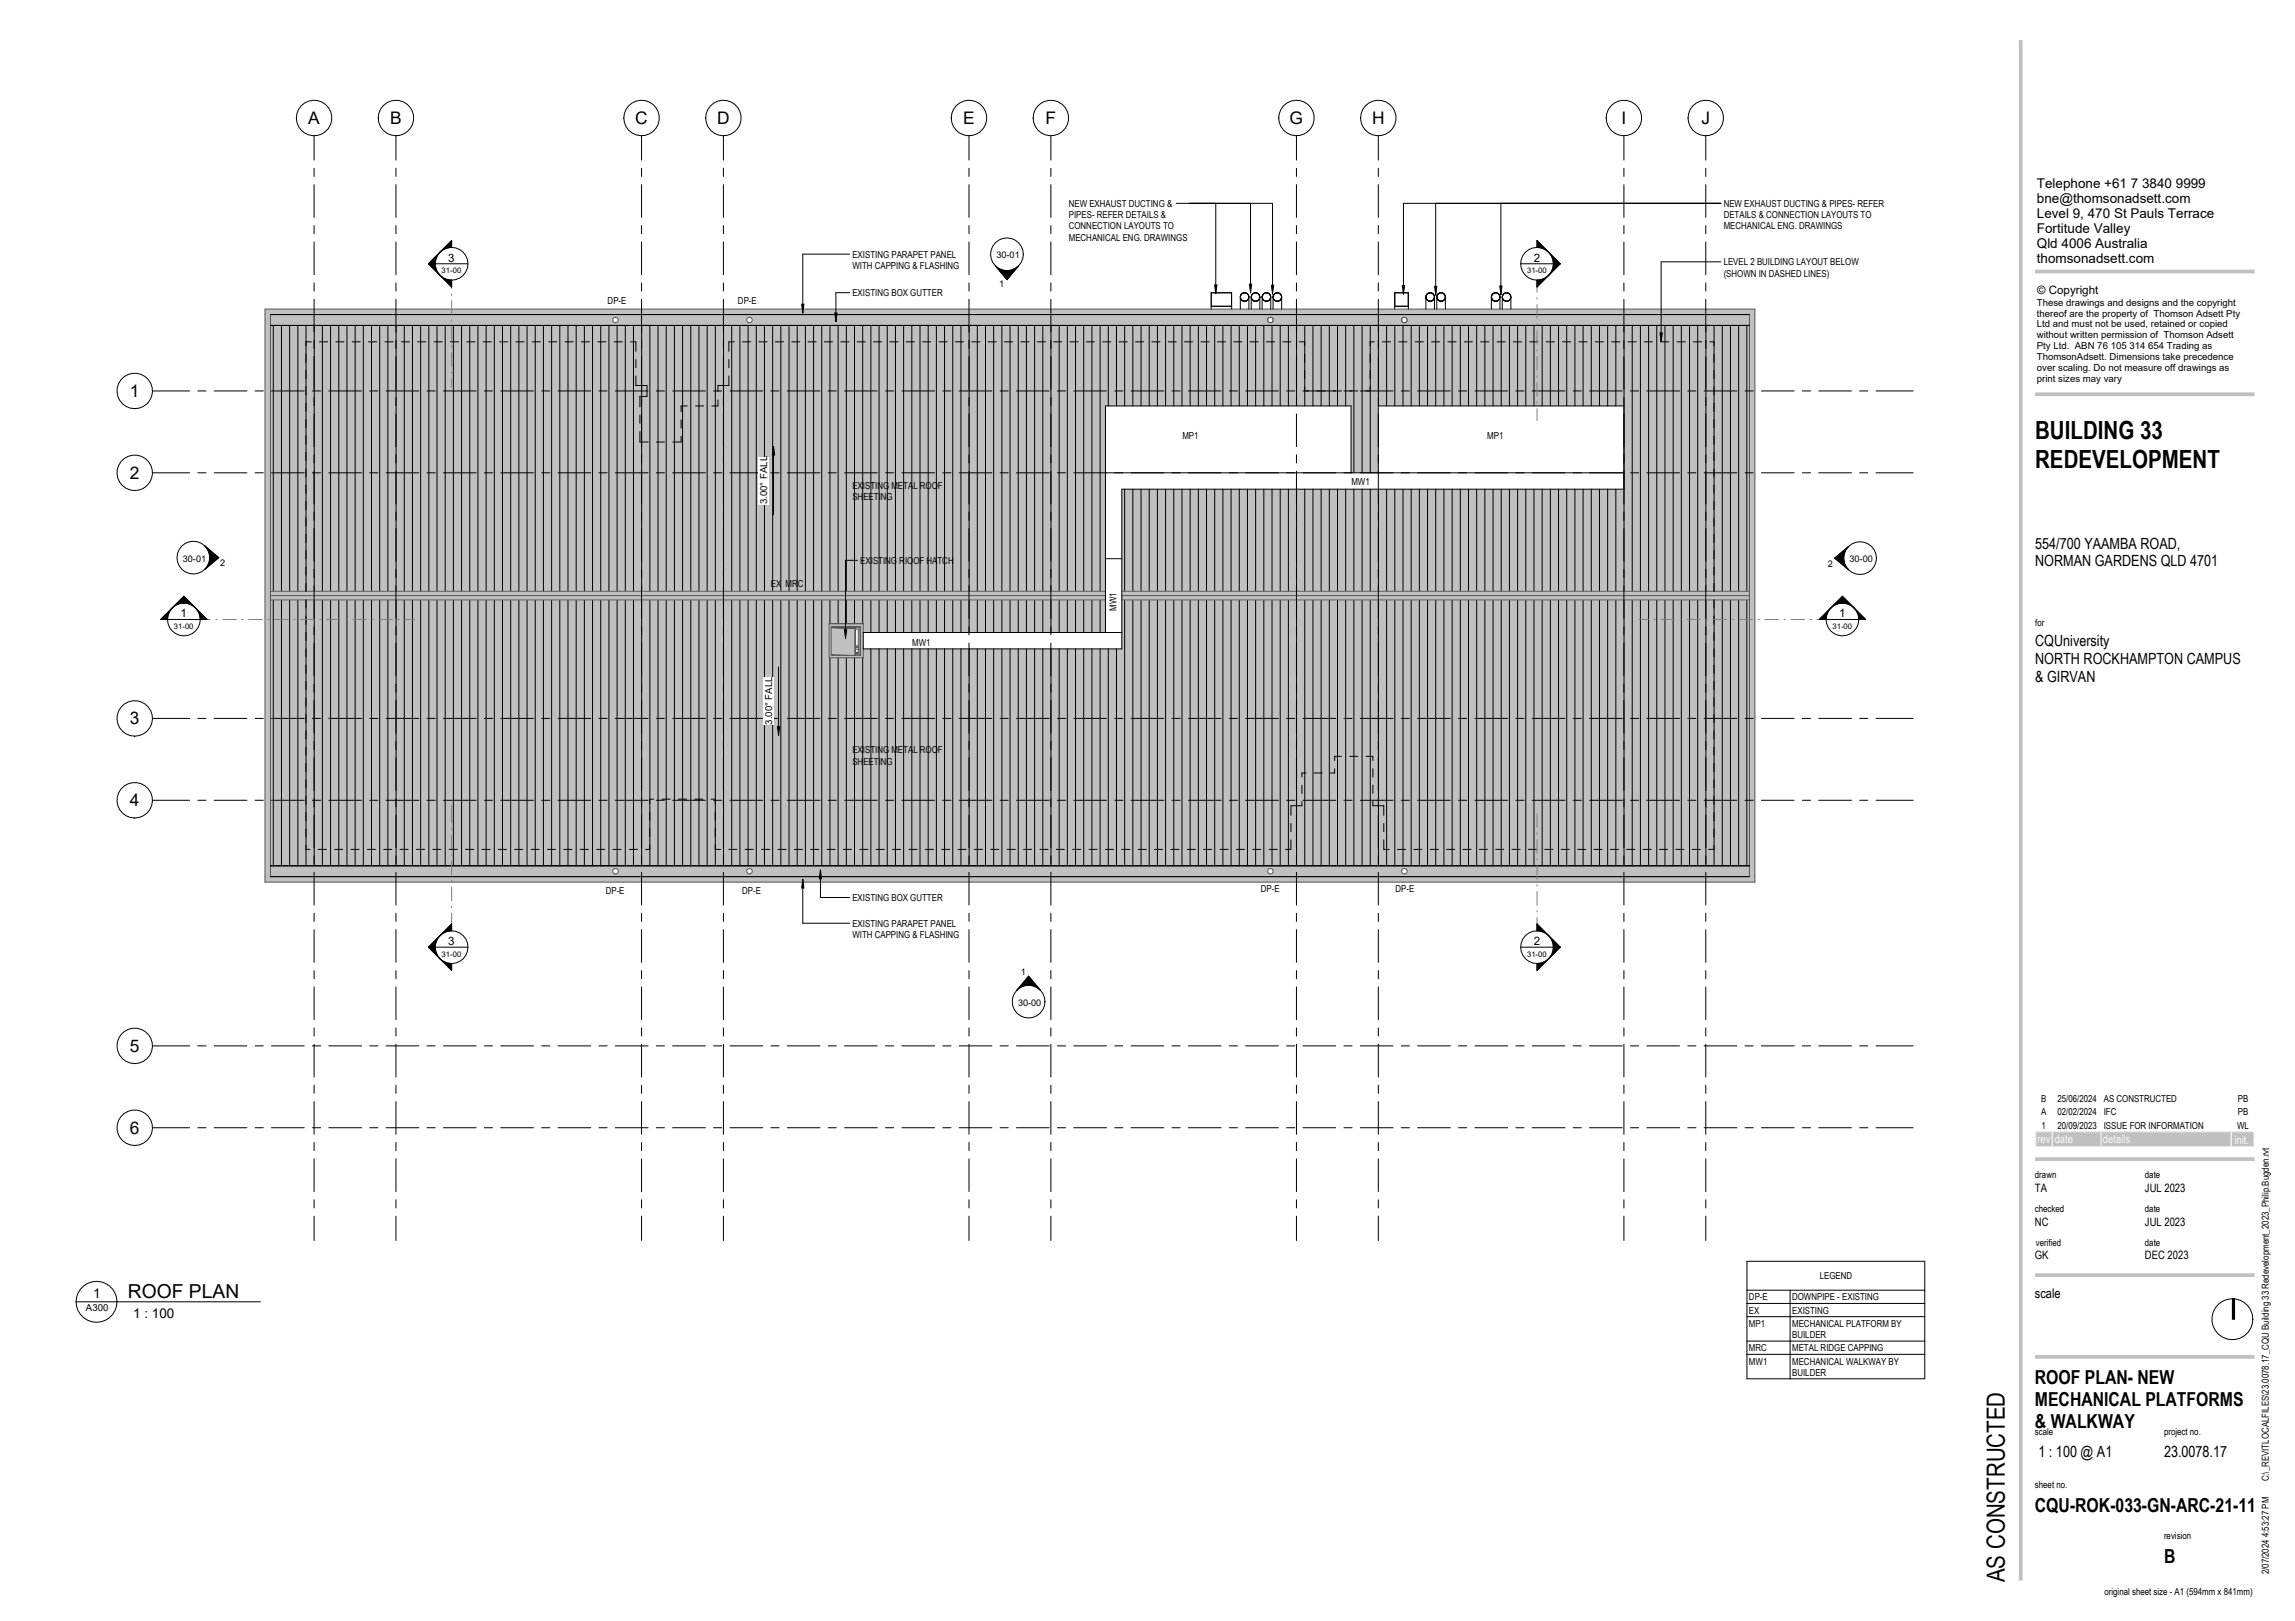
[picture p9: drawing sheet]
<svg xmlns="http://www.w3.org/2000/svg" width="841mm" height="594mm" viewBox="0 0 841 594" stroke-linecap="round" stroke-linejoin="round" font-family="sans-serif">
<defs><g id="words">
<g font-size="9.2">
<text x="745.8" y="160.9">BUILDING 33</text>
<text x="745.8" y="171.4">REDEVELOPMENT</text>
<text x="734.6" y="579.8" transform="rotate(-90 734.6 579.8)">AS CONSTRUCTED</text>
</g>
<g font-size="7.1">
<text x="46.9" y="475.5">ROOF PLAN</text>
<text x="745.7" y="507.2">ROOF PLAN- NEW</text>
<text x="745.7" y="515.2">MECHANICAL PLATFORMS</text>
<text x="745.7" y="523.2">&amp; WALKWAY</text>
<text x="745.7" y="554.2">CQU-ROK-033-GN-ARC-21-11</text>
<text x="793" y="572.8">B</text>
</g>
<g font-size="6.3">
<text x="113" y="45.4">A</text>
<text x="142.9" y="45.4">B</text>
<text x="232.8" y="45.4">C</text>
<text x="262.8" y="45.4">D</text>
<text x="352.9" y="45.4">E</text>
<text x="383.1" y="45.4">F</text>
<text x="472.6" y="45.4">G</text>
<text x="502.8" y="45.4">H</text>
<text x="594.2" y="45.4">I</text>
<text x="623.5" y="45.4">J</text>
<text x="47.6" y="145.4">1</text>
<text x="47.6" y="175.4">2</text>
<text x="47.6" y="265.4">3</text>
<text x="47.6" y="295.4">4</text>
<text x="47.6" y="385.4">5</text>
<text x="47.6" y="415.4">6</text>
</g>
<g font-size="5.6">
<text x="745.8" y="201">554/700 YAAMBA ROAD,</text>
<text x="745.8" y="207.6">NORMAN GARDENS QLD 4701</text>
<text x="745.8" y="236.6">CQUniversity</text>
<text x="745.8" y="243.2">NORTH ROCKHAMPTON CAMPUS</text>
<text x="745.8" y="249.7">&amp; GIRVAN</text>
<text x="747" y="533.9">1 : 100 @ A1</text>
<text x="793" y="533.9">23.0078.17</text>
</g>
<g font-size="4.9">
<text x="746.4" y="69">Telephone +61 7 3840 9999</text>
<text x="746.4" y="74.5">bne@thomsonadsett.com</text>
<text x="746.4" y="80">Level 9, 470 St Pauls Terrace</text>
<text x="746.4" y="85.5">Fortitude Valley</text>
<text x="746.4" y="91">Qld 4006 Australia</text>
<text x="746.4" y="96.5">thomsonadsett.com</text>
<text x="34.1" y="475.8">1</text>
<text x="745.7" y="475.5">scale</text>
<text x="48.8" y="482.8">1 : 100</text>
</g>
<g font-size="4.2">
<text x="164.3" y="95.9">3</text>
<text x="562" y="95.9">2</text>
<text x="746.5" y="107.7">© Copyright</text>
<text x="66.2" y="226.2">1</text>
<text x="674" y="226.2">1</text>
<text x="164.3" y="346.3">3</text>
<text x="562" y="346.3">2</text>
<text x="745.7" y="436.8">TA</text>
<text x="786" y="436.8">JUL 2023</text>
<text x="745.7" y="449.1">NC</text>
<text x="786" y="449.1">JUL 2023</text>
<text x="745.7" y="461.5">GK</text>
<text x="786" y="461.5">DEC 2023</text>
</g>
<g font-size="4.2" fill="#fafafa">
<text x="746.6" y="419">rev</text>
<text x="752.9" y="419">date</text>
<text x="770.6" y="419">details</text>
<text x="818.8" y="419.1">init.</text>
</g>
<g font-size="3.5">
<text x="391.7" y="75.8">NEW EXHAUST DUCTING &amp;</text>
<text x="631.6" y="75.8">NEW EXHAUST DUCTING &amp; PIPES- REFER</text>
<text x="391.7" y="79.9">PIPES- REFER DETAILS &amp;</text>
<text x="631.6" y="79.9">DETAILS &amp; CONNECTION LAYOUTS TO</text>
<text x="391.7" y="84.1">CONNECTION LAYOUTS TO</text>
<text x="391.7" y="88.3">MECHANICAL ENG. DRAWINGS</text>
<text x="631.6" y="84.1">MECHANICAL ENG. DRAWINGS</text>
<text x="312.4" y="94.4">EXISTING PARAPET PANEL</text>
<text x="312.4" y="98.5">WITH CAPPING &amp; FLASHING</text>
<text x="631.6" y="97.2">LEVEL 2 BUILDING LAYOUT BELOW</text>
<text x="631.6" y="101.4">(SHOWN IN DASHED LINES)</text>
<text x="222.7" y="111.4">DP-E</text>
<text x="270.4" y="111.4">DP-E</text>
<text x="312.4" y="108.5">EXISTING BOX GUTTER</text>
<text x="746.4" y="112.1">These drawings and designs and the copyright</text>
<text x="746.4" y="116">thereof are the property of Thomson Adsett Pty</text>
<text x="746.4" y="120">Ltd and must not be used, retained or copied</text>
<text x="746.4" y="124">without written permission of Thomson Adsett</text>
<text x="746.4" y="127.9">Pty Ltd. ABN 76 105 314 654 Trading as</text>
<text x="746.4" y="131.9">ThomsonAdsett. Dimensions take precedence</text>
<text x="746.4" y="135.9">over scaling. Do not measure off drawings as</text>
<text x="746.4" y="139.8">print sizes may vary</text>
<text x="433.3" y="160.8">MP1</text>
<text x="545" y="160.8">MP1</text>
<text x="312.4" y="179">EXISTING METAL ROOF</text>
<text x="495.2" y="177.7">MW1</text>
<text x="281.1" y="184.8" transform="rotate(-90 281.1 184.8)">3.00° FALL</text>
<text x="312.4" y="183.2">SHEETING</text>
<text x="315.2" y="206.6">EXISTING RIOOF HATCH</text>
<text x="282.5" y="215.2">EX</text>
<text x="287.8" y="215.2">MRC</text>
<text x="409.2" y="223.7" transform="rotate(-90 409.2 223.7)">MW1</text>
<text x="745.8" y="229.4">for</text>
<text x="334.3" y="236.8">MW1</text>
<text x="282.9" y="265.6" transform="rotate(-90 282.9 265.6)">3.00° FALL</text>
<text x="312.4" y="276">EXISTING METAL ROOF</text>
<text x="312.4" y="280.2">SHEETING</text>
<text x="222" y="327.6">DP-E</text>
<text x="272" y="327.6">DP-E</text>
<text x="462" y="327">DP-E</text>
<text x="511.4" y="327">DP-E</text>
<text x="312.4" y="330.1">EXISTING BOX GUTTER</text>
<text x="312.4" y="339.6">EXISTING PARAPET PANEL</text>
<text x="312.4" y="343.7">WITH CAPPING &amp; FLASHING</text>
<text x="748" y="403.9">B</text>
<text x="753.9" y="403.9">25/06/2024</text>
<text x="770.9" y="403.9">AS CONSTRUCTED</text>
<text x="820" y="403.9">PB</text>
<text x="748" y="408.7">A</text>
<text x="748.1" y="413.6">1</text>
<text x="753.9" y="413.6">20/09/2023</text>
<text x="753.9" y="408.7">02/02/2024</text>
<text x="770.9" y="413.6">ISSUE FOR INFORMATION</text>
<text x="770.9" y="408.7">IFC</text>
<text x="819.8" y="413.6">WL</text>
<text x="820" y="408.7">PB</text>
<text x="745.7" y="431.7">drawn</text>
<text x="786" y="431.7">date</text>
<text x="745.7" y="444.2">checked</text>
<text x="786" y="444.2">date</text>
<text x="746" y="456.5">verified</text>
<text x="786" y="456.5">date</text>
<text x="666.9" y="468.8">LEGEND</text>
<text x="640.9" y="476.5">DP-E</text>
<text x="656.7" y="476.5">DOWNPIPE - EXISTING</text>
<text x="31.5" y="480.5">A300</text>
<text x="640.9" y="481.4">EX</text>
<text x="656.7" y="481.4">EXISTING</text>
<text x="640.9" y="486.2">MP1</text>
<text x="656.7" y="486.2">MECHANICAL PLATFORM BY</text>
<text x="656.7" y="490.4">BUILDER</text>
<text x="640.9" y="495.2">MRC</text>
<text x="656.7" y="495.2">METAL RIDGE CAPPING</text>
<text x="640.9" y="500">MW1</text>
<text x="656.7" y="500">MECHANICAL WALKWAY BY</text>
<text x="656.7" y="504.2">BUILDER</text>
<text x="745.7" y="525.9">scale</text>
<text x="793" y="525.9">project no.</text>
<text x="745.7" y="545.4">sheet no.</text>
<text x="831.5" y="542.9" transform="rotate(-90 831.5 542.9)">C:\_REVITLOCALFILES\23.0078.17_CQU Building 33 Redevelopment_2023_Philip.Bugden.rvt</text>
<text x="793" y="564">revision</text>
<text x="831.5" y="576.9" transform="rotate(-90 831.5 576.9)">2/07/2024 4:53:27 PM</text>
<text x="771.2" y="584.6">original sheet size - A1 (594mm x 841mm)</text>
</g>
<g font-size="3.4">
<text x="365.1" y="94.6">30-01</text>
<text x="366.2" y="105.2">1</text>
<text x="67" y="205.8">30-01</text>
<text x="80.7" y="207.4">2</text>
<text x="669.8" y="207.6">2</text>
<text x="677.7" y="206">30-00</text>
<text x="374.1" y="357.4">1</text>
<text x="373.1" y="368.5">30-00</text>
</g>
<g font-size="2.8">
<text x="161.8" y="100.2">31-00</text>
<text x="559.6" y="100.2">31-00</text>
<text x="63.7" y="230.5">31-00</text>
<text x="671.5" y="230.5">31-00</text>
<text x="161.8" y="350.6">31-00</text>
<text x="559.6" y="350.6">31-00</text>
</g>
</g></defs>
<g fill="#c0c0c0">
<path d="M97.1 113.3h546v2h-546z"/>
<path d="M97.1 321.3h546v2h-546z"/>
<path d="M641.1 115.3h2v206h-2z"/>
<path d="M97.1 115.3h2v206h-2z"/>
<path d="M99.1 119.3h542v97.2h-230v-37.2h184v-30.5h-90v24.5h-10v-24.5h-90v67.7h-306z"/>
<path d="M99.1 220h306v11.8h-88.8v-3.3h-12.5v12.5h12.5v-3.2h94.8v-17.8h230v97.3h-542z"/>
<path d="M313.5 239.1l1 .1z"/>
<path d="M99.1 317.3v3.9h542v-3.9zM513.6 319.3a1 1 0 0 1 2 0 1 1 0 0 1-2 0zM464.5 319.3a1 1 0 0 1 2 0 1 1 0 0 1-2 0zM224.5 319.3a1 1 0 0 1 2 0 1 1 0 0 1-2 0zM273.6 319.3a1 1 0 0 1 2 0 1 1 0 0 1-2 0z"/>
</g>
<path d="M631.9 119.3h9.2" fill="none" stroke="#c0c0c0" stroke-width=".37"/>
<g fill="#c0c0c0">
<path d="M315.4 229.6v10.5l-.2-.2v-10.1z"/>
<path d="M315.1 229.9l.1 10.1z"/>
<path d="M313.5 239.2l1 .1z"/>
<path d="M304.8 229.6l.2 .3z"/>
<path d="M304.8 229.6h10.6l-.2 .2h-10.2z"/>
<path d="M305 229.8l10.2 .1z"/>
<path d="M305 229.9h10.2z"/>
<path d="M305.1 229.9h10v10.1h-1.6v-.6h1v-8.9h-1v-.3z"/>
<path d="M304.6 230l8.9 .2z"/>
<path d="M311.8 230.2h1.4z"/>
<path d="M313.2 230.2h.3v10h-.3z"/>
<path d="M304.6 230l8.6 .2v10l-8.6-.2z"/>
<path d="M99.1 115.3v3.9h542v-3.9zM513.6 117.3a1 1 0 0 1 2 0 1 1 0 0 1-2 0zM464.5 117.3a1 1 0 0 1 2 0 1 1 0 0 1-2 0zM273.6 117.3a1 1 0 0 1 2 0 1 1 0 0 1-2 0zM224.5 117.3a1 1 0 0 1 2 0 1 1 0 0 1-2 0z"/>
<path d="M304.8 240.1h5.9zM313.5 240l1.9 .1z"/>
<path d="M313.5 240h1.7zM305 240h.3z"/>
<path d="M303.8 228.5v12.5h12.5v-12.5zM304.8 229.6h10.6v10.5l-10.8-.1v-10l.2-.1z"/>
<path d="M99.1 216.5l306 .2zM411.1 216.5l230 .2z"/>
<path d="M99.1 219.9l306 .1zM411.1 219.9l230 .1z"/>
<path d="M99.1 218.3v1.6h306v-1.6zM411.1 218.3v1.6h230v-1.6z"/>
<path d="M99.1 216.7v1.6h306v-1.6zM411.1 216.7v1.6h230v-1.6z"/>
</g>
<g fill="none" stroke="#000" stroke-width=".37">
<path d="M99.1 119.2h542M99.1 115.3h542M100.1 119.3v97.2M103.1 119.3v97.2M106.1 119.3v97.2M109.1 119.3v97.2M112.1 119.3v97.5M115.1 119.3v97.2M118.1 119.3v97.2M121.1 119.3v97.2M124.1 119.3v97.2M127.1 119.3v97.2"/>
<path d="M130.1 119.3v97.2M133.1 119.3v97.2M136.1 119.3v97.2M139.1 119.3v97.2M142.1 119.3v97.2M145.1 119.3v97.2M148.1 119.3v97.2M151.1 119.3v97.2M154.1 119.3v97.2M157.1 119.3v97.2M160.1 119.3v97.2M163.1 119.3v97.2"/>
<path d="M166.1 119.3v97.2M169.1 119.3v97.2M172.1 119.3v97.2M175.1 119.3v97.2M178.1 119.3v97.2M181.1 119.3v97.2M184.1 119.3v97.2M187.1 119.3v97.2M190.1 119.3v97.2M193.1 119.3v97.2M196.1 119.3v97.2M199.1 119.3v97.2"/>
<path d="M202.1 119.3v97.2M205.1 119.3v97.2M208.1 119.3v97.2M211.1 119.3v97.2M214.1 119.3v97.2M217.1 119.3v97.2M220.1 119.3v97.2M223.1 119.3v97.2M226.1 119.3v97.2M229.1 119.3v97.2M232.1 119.3v97.2M235.1 119.3v97.2"/>
<path d="M238.1 119.3v97.2M241.1 119.3v97.2M244.1 119.3v97.2M247.1 119.3v97.2M250.1 119.3v97.2M253.1 119.3v97.2M256.1 119.3v97.2M259.1 119.3v97.2M262.1 119.3v97.2M265.1 119.3v97.2M268.1 119.3v97.2M271.1 119.3v97.2"/>
<path d="M274.1 119.3v97.2M277.1 119.3v97.2M280.1 119.3v97.2M283.1 119.3v97.2M286.1 119.3v97.2M289.1 119.3v97.2M292.1 119.3v97.2M295.1 119.3v97.2M298.1 119.3v97.2M301.1 119.3v97.2M304.1 119.3v97.2M307.1 119.3v97.2"/>
<path d="M310.1 119.3v97.2M313.1 119.3v97.2M316.1 119.3v97.2M319.1 119.3v97.2M322.1 119.3v97.2M325.1 119.3v97.2M328.1 119.3v97.2M331.1 119.3v97.2M334.1 119.3v97.2M337.1 119.3v97.2M340.1 119.3v97.2M343.1 119.3v97.2"/>
<path d="M346.1 119.3v97.2M349.1 119.3v97.2M352.1 119.3v97.2M355.1 119.3v97.2M358.1 119.3v97.2M361.1 119.3v97.2M364.1 119.3v97.2M367.1 119.3v97.2M370.1 119.3v97.2M373.1 119.3v97.2M376.1 119.3v97.2M379.1 119.3v97.2"/>
<path d="M382.1 119.3v97.2M385.1 119.3v97.2M388.1 119.3v97.2M391.1 119.3v97.2M394.1 119.3v97.2M397.1 119.3v97.2M400.1 119.3v97.2M403.1 119.3v97.2M406.1 119.3v29.5M409.1 119.3v29.5M412.1 119.3v29.5M415.1 119.3v29.5"/>
<path d="M418.1 119.3v29.5M421.1 119.3v29.5M424.1 119.3v29.5M427.1 119.3v29.5M430.1 119.3v29.5M433.1 119.3v29.5M436.1 119.3v29.5M439.1 119.3v29.5M442.1 119.3v29.5M443.8 113.3v-6h7.5v6M443.8 112.3h7.5M445.1 119.3v29.5"/>
<path d="M448.1 119.3v29.5M451.1 119.3v29.5M451.3 107.3v4.9M454.1 119.3v29.5M454.5 108.8l.2 .5M454.5 108.8a1.57 1.57 0 0 0 1.6 1.6 1.57 1.57 0 0 0 1.6-1.6M454.5 108.8a1.57 1.57 0 0 1 1.6-1.5 1.57 1.57 0 0 1 1.6 1.5M454.5 108.8v4.5M454.6 109.3l.1 .3M454.7 108.3l-.2 .5M454.7 108.1l-.1 .2M454.8 109.6v.1"/>
<path d="M454.8 109.7l.3 .3M454.8 108v.1M454.9 107.8l-.1 .2M455 110l.2 .1M455.1 107.7l-.1 .1M455.2 107.5l-.2 .2M455.3 110.1l.1 .1M455.3 110.2l.5 .1M455.4 107.5h-.1M455.7 107.3h.8M455.7 110.4h.8M455.8 107.3l-.4 .1"/>
<path d="M456 107.3h.2M456 110.3h.2M456.4 107.3l.1 .1M456.5 110.3h-.1M456.6 107.4l.3 .1M456.8 110.2l-.2 .1M456.9 110.1l-.2 .1M456.9 107.5l.2 .2M457.1 107.7l.1 .1M457.1 119.3v29.5M457.1 110l-.2 .1M457.2 107.8l.2 .2"/>
<path d="M457.3 108l.1 .1M457.4 109.7l-.3 .3M457.4 109.6l-.1 .1M457.5 108.1l.1 .2M457.5 108.3l.2 .5M457.6 109.3l-.1 .3M457.7 108.8l-.2 .5M457.7 108.8v4.5M458.5 108.8l.1 .4M458.5 108.8a1.57 1.57 0 0 0 1.6 1.6 1.57 1.57 0 0 0 1.6-1.6M458.5 108.8a1.57 1.57 0 0 1 1.6-1.5 1.57 1.57 0 0 1 1.6 1.5M458.5 108.8v4.5"/>
<path d="M458.6 108.5l-.1 .3M458.6 109.2l.1 .4M458.7 108.1l-.1 .4M458.8 109.6v.1M458.8 109.7l.1 .2M458.8 108v.1M458.9 107.8l-.1 .2M459 109.9l.4 .3M459.3 110.2l.5 .1M459.4 107.5l-.4 .3M459.7 107.3h.8M459.7 110.4h.8"/>
<path d="M459.8 107.3l-.4 .1M460 107.3h.2M460 110.3h.2M460.1 119.3v29.5M460.4 107.3l.1 .1M460.5 110.3h-.1M460.6 107.4h.2M460.7 107.5h.2M460.8 110.2l-.2 .1M460.9 110.1l-.2 .1M460.9 107.5l.2 .2M461.1 107.7l.1 .1"/>
<path d="M461.1 110l-.2 .1M461.2 109.9l-.1 .1M461.2 107.8l.4 .7M461.6 109.2l-.4 .7M461.6 108.5l.1 .3M461.7 108.8l-.1 .4M461.7 108.8v4.5M462.5 108.8l.1 .4M462.5 108.8a1.57 1.57 0 0 0 1.6 1.6 1.57 1.57 0 0 0 1.6-1.6M462.5 108.8a1.57 1.57 0 0 1 1.6-1.5 1.57 1.57 0 0 1 1.6 1.5M462.5 108.8v4.5M462.6 108.5l-.1 .3"/>
<path d="M462.6 109.2l.3 .7M462.9 107.8l-.3 .7M463 109.9l.1 .1M463 110l.2 .1M463.1 107.7l-.1 .1M463.1 119.3v29.5M463.2 107.5l-.2 .2M463.3 110.1l.3 .2M463.6 107.4l-.3 .1M463.6 110.3h.2M463.7 107.3h.8M463.7 110.4h.8"/>
<path d="M463.8 107.3l-.2 .1M464 107.3h.2M464 110.3h.2M464.4 107.3l.4 .1M464.7 107.5l.5 .3M464.8 110.2l-.4 .1M465.2 107.8l.2 .2M465.3 108l.1 .1M465.4 109.7l-.7 .5M465.4 109.6l-.1 .1M465.5 108.1l.1 .2M465.5 108.3l.2 .5"/>
<path d="M465.6 109.3l-.1 .3M465.7 108.8l-.2 .5M465.7 108.8v4.5M466.1 119.3v29.5M466.5 108.8l.2 .5M466.5 108.8a1.57 1.57 0 0 0 1.6 1.6 1.57 1.57 0 0 0 1.6-1.6M466.5 108.8a1.57 1.57 0 0 1 1.6-1.5 1.57 1.57 0 0 1 1.6 1.5M466.5 108.8v4.5M466.6 109.3l.1 .3M466.7 108.3l-.2 .5M466.7 108.1l-.1 .2M466.8 109.6v.1"/>
<path d="M466.8 109.7l.3 .3M466.8 108v.1M466.9 107.8l-.1 .2M467 110l.2 .1M467.1 107.7l-.1 .1M467.2 107.5l-.2 .2M467.3 110.1l.1 .1M467.3 110.2l.5 .1M467.4 107.5h-.1M467.7 107.3h.8M467.7 110.4h.8M467.8 107.3l-.4 .1"/>
<path d="M468 107.3h.2M468 110.3h.2M468.4 107.3l.1 .1M468.5 110.3h-.1M468.6 107.4l.3 .1M468.9 110.1l-.3 .2M468.9 107.5l.2 .2M469.1 107.7l.1 .1M469.1 119.3v29.5M469.1 110l-.2 .1M469.2 109.9l-.1 .1M469.2 107.8l.2 .2"/>
<path d="M469.3 108l.1 .1M469.4 109.7l-.2 .2M469.4 109.6l-.1 .1M469.5 108.1l.1 .2M469.5 108.3l.2 .5M469.6 109.3l-.1 .3M469.7 108.8l-.2 .5M469.7 108.8v4.5M472.1 119.3v29.5M475.1 119.3v29.5M478.1 119.3v29.5M481.1 119.3v29.5"/>
<path d="M484.1 119.3v29.5M487.1 119.3v29.5M490.1 119.3v29.5M493.1 119.3v29.5M496.1 119.3v54M499.1 119.3v54M502.1 119.3v54M505.1 119.3v29.5M508.1 119.3v29.5M511.1 113.3v-6h5v6M511.1 112.3h5M511.1 119.3v29.5"/>
<path d="M514.1 119.3v29.5M517.1 119.3v29.5M520.1 119.3v29.5M522.5 108.8l.1 .4M522.5 108.8a1.57 1.57 0 0 0 1.6 1.6 1.57 1.57 0 0 0 1.6-1.6M522.5 108.8a1.57 1.57 0 0 1 1.6-1.5 1.57 1.57 0 0 1 1.6 1.5M522.5 108.8v4.5M522.6 108.5l-.1 .3M522.6 109.3l.2 .4M522.6 109.2l.1 .1M522.7 108.3l-.1 .2M522.8 109.7l.1 .2"/>
<path d="M522.8 108l-.2 .3M522.9 107.8l-.1 .2M523 109.9l.1 .1M523 110l.2 .1M523.1 107.7l-.1 .1M523.1 119.3v29.5M523.2 107.5l-.2 .2M523.3 110.1l.3 .2M523.6 107.4l-.3 .1M523.6 110.3h.2M523.7 107.3h.8M523.7 110.4h.8"/>
<path d="M523.8 107.3l-.2 .1M524 107.3h.2M524 110.3h.2M524.4 107.3l.4 .1M524.7 107.5l.4 .2M524.8 110.2l-.4 .1M525.1 107.7l.1 .1M525.1 110l-.4 .2M525.2 107.8l.2 .2M525.3 108l.1 .1M525.4 109.7l-.3 .3M525.4 109.6l-.1 .1"/>
<path d="M525.5 108.1l.1 .2M525.5 108.3l.2 .5M525.6 109.3l-.1 .3M525.7 108.8l-.2 .5M525.7 108.8v4.5M526.1 119.3v29.5M526.5 108.8l.2 .5M526.5 108.8a1.57 1.57 0 0 0 1.6 1.6 1.57 1.57 0 0 0 1.6-1.6M526.5 108.8a1.57 1.57 0 0 1 1.6-1.5 1.57 1.57 0 0 1 1.6 1.5M526.5 108.8v4.5M526.6 109.3l.1 .3M526.7 108.3l-.2 .5"/>
<path d="M526.7 108.1l-.1 .2M526.8 109.6v.1M526.8 109.7l.3 .3M526.8 108v.1M526.9 107.8l-.1 .2M527 110l.2 .1M527.1 107.7l-.1 .1M527.2 107.5l-.2 .2M527.3 110.1l.1 .1M527.3 110.2l.5 .1M527.4 107.5h-.1M527.7 107.3h.8"/>
<path d="M527.7 110.4h.8M527.8 107.3l-.4 .1M528 107.3h.2M528 110.3h.2M528.4 107.3l.1 .1M528.5 110.3h-.1M528.6 107.4l.3 .1M528.9 110.1l-.3 .2M528.9 107.5l.2 .2M529.1 107.7l.1 .1M529.1 119.3v29.5M529.1 110l-.2 .1"/>
<path d="M529.2 109.9l-.1 .1M529.2 107.8l.2 .2M529.3 108l.3 .3M529.4 109.7l-.2 .2M529.5 108.3l.1 .2M529.6 109.2l-.1 .1M529.6 109.3l-.3 .4M529.6 108.5l.1 .3M529.7 108.8l-.1 .4M529.7 108.8v4.5M532.1 119.3v29.5M535.1 119.3v29.5"/>
<path d="M538.1 119.3v29.5M541.1 119.3v29.5M544.1 119.3v29.5M546.5 108.8l.1 .4M546.5 108.8a1.57 1.57 0 0 0 1.6 1.6 1.57 1.57 0 0 0 1.6-1.6M546.5 108.8a1.57 1.57 0 0 1 1.6-1.5 1.57 1.57 0 0 1 1.6 1.5M546.5 108.8v4.5M546.6 108.5l-.1 .3M546.6 109.3l.2 .4M546.6 109.2l.1 .1M546.7 108.3l-.1 .2M546.8 109.7l.1 .2"/>
<path d="M546.8 108l-.2 .3M546.9 107.8l-.1 .2M547 109.9l.1 .1M547 110l.2 .1M547.1 107.7l-.1 .1M547.1 119.3v29.5M547.2 107.5l-.2 .2M547.3 110.1l.3 .2M547.6 107.4l-.3 .1M547.6 110.3h.2M547.7 107.3h.8M547.7 110.4h.8"/>
<path d="M547.8 107.3l-.2 .1M548 107.3h.2M548 110.3h.2M548.4 107.3l.4 .1M548.7 107.5h.2M548.8 110.2l-.4 .1M548.9 110.1l-.2 .1M548.9 107.5l.2 .2M549.1 107.7l.1 .1M549.1 110l-.2 .1M549.2 107.8l.2 .2M549.3 108l.1 .1"/>
<path d="M549.4 109.7l-.3 .3M549.4 109.6l-.1 .1M549.5 108.1l.1 .2M549.5 108.3l.2 .5M549.6 109.3l-.1 .3M549.7 108.8l-.2 .5M549.7 108.8v4.5M550.1 119.3v29.5M550.5 108.8l.2 .5M550.5 108.8a1.57 1.57 0 0 0 1.6 1.6 1.57 1.57 0 0 0 1.6-1.6M550.5 108.8a1.57 1.57 0 0 1 1.6-1.5 1.57 1.57 0 0 1 1.6 1.5M550.5 108.8v4.5"/>
<path d="M550.6 109.3l.1 .3M550.7 108.3l-.2 .5M550.7 108.1l-.1 .2M550.8 109.6v.1M550.8 109.7l.3 .3M550.8 108v.1M550.9 107.8l-.1 .2M551 110l.4 .2M551.1 107.7l-.1 .1M551.3 110.2l.5 .1M551.4 107.5l-.4 .2M551.7 107.3h.8"/>
<path d="M551.7 110.4h.8M551.8 107.3l-.4 .1M552 107.3h.2M552 110.3h.2M552.4 107.3l.1 .1M552.5 110.3h-.1M552.6 107.4l.3 .1M552.9 110.1l-.3 .2M552.9 107.5l.2 .2M553.1 107.7l.1 .1M553.1 119.3v29.5M553.1 110l-.2 .1"/>
<path d="M553.2 109.9l-.1 .1M553.2 107.8l.2 .2M553.3 108l.3 .5M553.4 109.7l-.2 .2M553.6 109.2l-.3 .5M553.6 108.5l.1 .3M553.7 108.8l-.1 .4M553.7 108.8v4.5M556.1 119.3v29.5M559.1 119.3v29.5M562.1 119.3v29.5M565.1 119.3v29.5"/>
<path d="M568.1 119.3v29.5M571.1 119.3v29.5M574.1 119.3v29.5M577.1 119.3v29.5M580.1 119.3v29.5M583.1 119.3v29.5M586.1 119.3v29.5M589.1 119.3v29.5M592.1 119.3v29.5M595.1 119.3v97.2M598.1 119.3v97.2M601.1 119.3v97.2"/>
<path d="M604.1 119.3v97.2M607.1 119.3v97.2M610.1 119.3v97.2M613.1 119.3v97.2M616.1 119.3v97.2M619.1 119.3v97.2M622.1 119.3v97.2M625.1 119.3v97.2M628.1 119.3v97.5M631.1 119.3v97.2M634.1 119.3v97.2M637.1 119.3v97.2"/>
<path d="M640.1 119.3v97.2M112.1 125.3h2M117.1 125.3h3M123.1 125.3h3M129.1 125.3h3M135.1 125.3h3M141.1 125.3h3M147.1 125.3h3M153.1 125.3h3M159.1 125.3h3M165.1 125.3h3M171.1 125.3h3"/>
<path d="M177.1 125.3h3M183.1 125.3h3M189.1 125.3h3M195.1 125.3h3M201.1 125.3h3M207.1 125.3h3M213.1 125.3h3M219.1 125.3h3M225.1 125.3h3M231.1 125.3h1.9v3.5M233 137.8v3.5h4.1v4h-2.6v3.8M233 131.8v3"/>
<path d="M267.1 131.8v3M267.1 137.8v3.5h-4v2.2M269.1 125.3h-2v3.5M272.1 125.3h3M278.1 125.3h3M284.1 125.3h3M290.1 125.3h3M296.1 125.3h3M302.1 125.3h3M308.1 125.3h3M314.1 125.3h3M320.1 125.3h3"/>
<path d="M326.1 125.3h3M332.1 125.3h3M338.1 125.3h3M344.1 125.3h3M350.1 125.3h3M356.1 125.3h3M362.1 125.3h3M368.1 125.3h3M374.1 125.3h3M380.1 125.3h3M386.1 125.3h3M392.1 125.3h3"/>
<path d="M398.1 125.3h3M404.1 125.3h3M410.1 125.3h3M416.1 125.3h3M422.1 125.3h3M428.1 125.3h3M434.1 125.3h3M440.1 125.3h3M446.1 125.3h3M452.1 125.3h3M458.1 125.3h3M464.1 125.3h3"/>
<path d="M470.1 125.3h3M476.1 125.3h2M502.1 125.3h1.5M506.6 125.3h3M512.6 125.3h3M518.6 125.3h3M524.6 125.3h3M530.6 125.3h3M536.6 125.3h3M542.6 125.3h3M548.6 125.3h3M554.6 125.3h3"/>
<path d="M560.6 125.3h3M566.6 125.3h3M572.6 125.3h3M578.6 125.3h3M584.6 125.3h3M590.6 125.3h3M596.6 125.3h3M602.6 125.3h3M608.6 125.3h3M614.6 125.3h3M620.6 125.3h3M626.6 125.3h1.5"/>
<path d="M234.5 158.1v3.9h3M234.5 152.1v3M249.6 159.9v2.1h-3.1M249.6 153.9v3M251.8 148.8h-2.2v2.1M254.8 148.8h3M263.1 146.5v2.3h-2.3M478.1 143.3h1.5M482.6 143.3h3M488.6 143.3h3M494.6 143.3h3M500.6 143.3h1.5"/>
<path d="M595.1 148.8h-90v24.5M240.5 162h3M405.1 173.3h190M412.1 179.3v37.2M415.1 179.3v37.2M418.1 179.3v37.2M421.1 179.3v37.2M424.1 179.3v37.2M427.1 179.3v37.2M430.1 179.3v37.2M433.1 179.3v37.2M436.1 179.3v37.2"/>
<path d="M439.1 179.3v37.2M442.1 179.3v37.2M445.1 179.3v37.2M448.1 179.3v37.2M451.1 179.3v37.2M454.1 179.3v37.2M457.1 179.3v37.2M460.1 179.3v37.2M463.1 179.3v37.2M466.1 179.3v37.2M469.1 179.3v37.2M472.1 179.3v37.2"/>
<path d="M475.1 179.3v37.2M478.1 179.3v37.2M481.1 179.3v37.2M484.1 179.3v37.2M487.1 179.3v37.2M490.1 179.3v37.2M493.1 179.3v37.2M495.1 173.3v-24.5h-90v83M496.1 179.3v37.2M499.1 179.3v37.2M502.1 179.3v37.2M505.1 179.3v37.2"/>
<path d="M508.1 179.3v37.2M511.1 179.3v37.2M514.1 179.3v37.2M517.1 179.3v37.2M520.1 179.3v37.2M523.1 179.3v37.2M526.1 179.3v37.2M529.1 179.3v37.2M532.1 179.3v37.2M535.1 179.3v37.2M538.1 179.3v37.2M541.1 179.3v37.2"/>
<path d="M544.1 179.3v37.2M547.1 179.3v37.2M550.1 179.3v37.2M553.1 179.3v37.2M556.1 179.3v37.2M559.1 179.3v37.2M562.1 179.3v37.2M565.1 179.3v37.2M568.1 179.3v37.2M571.1 179.3v37.2M574.1 179.3v37.2M577.1 179.3v37.2"/>
<path d="M580.1 179.3v37.2M583.1 179.3v37.2M586.1 179.3v37.2M589.1 179.3v37.2M592.1 179.3v37.2M595.1 179.3h-184v58.5h-94.8v-6h94.8M112.1 219.8v97.5M405.1 204.7h6M628.1 219.8v97.5M100.1 220v97.3M103.1 220v97.3M106.1 220v97.3"/>
<path d="M109.1 220v97.3M115.1 220v97.3M118.1 220v97.3M121.1 220v97.3M124.1 220v97.3M127.1 220v97.3M130.1 220v97.3M133.1 220v97.3M136.1 220v97.3M139.1 220v97.3M142.1 220v97.3M145.1 220v97.3"/>
<path d="M148.1 220v97.3M151.1 220v97.3M154.1 220v97.3M157.1 220v97.3M160.1 220v97.3M163.1 220v97.3M166.1 220v97.3M169.1 220v97.3M172.1 220v97.3M175.1 220v97.3M178.1 220v97.3M181.1 220v97.3"/>
<path d="M184.1 220v97.3M187.1 220v97.3M190.1 220v97.3M193.1 220v97.3M196.1 220v97.3M199.1 220v97.3M202.1 220v97.3M205.1 220v97.3M208.1 220v97.3M211.1 220v97.3M214.1 220v97.3M217.1 220v97.3"/>
<path d="M220.1 220v97.3M223.1 220v97.3M226.1 220v97.3M229.1 220v97.3M232.1 220v97.3M235.1 220v97.3M238.1 220v97.3M241.1 220v97.3M244.1 220v97.3M247.1 220v97.3M250.1 220v97.3M253.1 220v97.3"/>
<path d="M256.1 220v97.3M259.1 220v97.3M262.1 220v97.3M265.1 220v97.3M268.1 220v97.3M271.1 220v97.3M274.1 220v97.3M277.1 220v97.3M280.1 220v97.3M283.1 220v97.3M286.1 220v97.3M289.1 220v97.3"/>
<path d="M292.1 220v97.3M295.1 220v97.3M298.1 220v97.3M301.1 220v97.3M304.1 220v8.5M307.1 220v8.5M310.1 220v8.5M313.1 220v8.5M316.1 220v8.5M319.1 220v11.8M319.1 237.8v79.5M322.1 220v11.8"/>
<path d="M322.1 237.8v79.5M325.1 220v11.8M325.1 237.8v79.5M328.1 220v11.8M328.1 237.8v79.5M331.1 220v11.8M331.1 237.8v79.5M334.1 220v11.8M334.1 237.8v79.5M337.1 220v11.8M337.1 237.8v79.5M340.1 220v11.8"/>
<path d="M340.1 237.8v79.5M343.1 220v11.8M343.1 237.8v79.5M346.1 220v11.8M346.1 237.8v79.5M349.1 220v11.8M349.1 237.8v79.5M352.1 220v11.8M352.1 237.8v79.5M355.1 220v11.8M355.1 237.8v79.5M358.1 220v11.8"/>
<path d="M358.1 237.8v79.5M361.1 220v11.8M361.1 237.8v79.5M364.1 220v11.8M364.1 237.8v79.5M367.1 220v11.8M367.1 237.8v79.5M370.1 220v11.8M370.1 237.8v79.5M373.1 220v11.8M373.1 237.8v79.5M376.1 220v11.8"/>
<path d="M376.1 237.8v79.5M379.1 220v11.8M379.1 237.8v79.5M382.1 220v11.8M382.1 237.8v79.5M385.1 220v11.8M385.1 237.8v79.5M388.1 220v11.8M388.1 237.8v79.5M391.1 220v11.8M391.1 237.8v79.5M394.1 220v11.8"/>
<path d="M394.1 237.8v79.5M397.1 220v11.8M397.1 237.8v79.5M400.1 220v11.8M400.1 237.8v79.5M403.1 220v11.8M403.1 237.8v79.5M406.1 237.8v79.5M409.1 237.8v79.5M412.1 220v97.3M415.1 220v97.3M418.1 220v97.3"/>
<path d="M421.1 220v97.3M424.1 220v97.3M427.1 220v97.3M430.1 220v97.3M433.1 220v97.3M436.1 220v97.3M439.1 220v97.3M442.1 220v97.3M445.1 220v97.3M448.1 220v97.3M451.1 220v97.3M454.1 220v97.3"/>
<path d="M457.1 220v97.3M460.1 220v97.3M463.1 220v97.3M466.1 220v97.3M469.1 220v97.3M472.1 220v97.3M475.1 220v97.3M478.1 220v97.3M481.1 220v97.3M484.1 220v97.3M487.1 220v97.3M490.1 220v97.3"/>
<path d="M493.1 220v97.3M496.1 220v97.3M499.1 220v97.3M502.1 220v97.3M505.1 220v97.3M508.1 220v97.3M511.1 220v97.3M514.1 220v97.3M517.1 220v97.3M520.1 220v97.3M523.1 220v97.3M526.1 220v97.3"/>
<path d="M529.1 220v97.3M532.1 220v97.3M535.1 220v97.3M538.1 220v97.3M541.1 220v97.3M544.1 220v97.3M547.1 220v97.3M550.1 220v97.3M553.1 220v97.3M556.1 220v97.3M559.1 220v97.3M562.1 220v97.3"/>
<path d="M565.1 220v97.3M568.1 220v97.3M571.1 220v97.3M574.1 220v97.3M577.1 220v97.3M580.1 220v97.3M583.1 220v97.3M586.1 220v97.3M589.1 220v97.3M592.1 220v97.3M595.1 220v97.3M598.1 220v97.3"/>
<path d="M601.1 220v97.3M604.1 220v97.3M607.1 220v97.3M610.1 220v97.3M613.1 220v97.3M616.1 220v97.3M619.1 220v97.3M622.1 220v97.3M625.1 220v97.3M631.1 220v97.3M634.1 220v97.3M637.1 220v97.3"/>
<path d="M640.1 220v97.3M304.1 241v76.3M307.1 241v76.3M310.1 241v76.3M313.1 241v76.3M316.1 241v76.3M491.6 277.2h-2.5v1.5M494.6 277.2h3M500.6 277.2h2.5v1.5M238.1 292.8h1.5M242.6 292.8h3M248.6 292.8h3"/>
<path d="M254.6 292.8h3M260.6 292.8h1.5M477.1 293.8v1.5h-4v3.5M477.1 287.8v3M478.6 283.3h-1.5v1.5M481.6 283.3h3M489.1 281.7v1.6h-1.5M503.1 293.7v1.6h4v3.5M503.1 281.7v3M503.1 287.7v3M99.1 317.3h542M112.1 311.3h1.5"/>
<path d="M116.6 311.3h3M122.6 311.3h3M128.6 311.3h3M134.6 311.3h3M140.6 311.3h3M146.6 311.3h3M152.6 311.3h3M158.6 311.3h3M164.6 311.3h3M170.6 311.3h3M176.6 311.3h3M182.6 311.3h3"/>
<path d="M188.6 311.3h3M194.6 311.3h3M200.6 311.3h3M206.6 311.3h3M212.6 311.3h3M218.6 311.3h3M224.6 311.3h3M230.6 311.3h3M236.6 311.3h1.5M262.1 311.3h2M267.1 311.3h3M273.1 311.3h3"/>
<path d="M279.1 311.3h3M285.1 311.3h3M291.1 311.3h3M297.1 311.3h3M303.1 311.3h3M309.1 311.3h3M315.1 311.3h3M321.1 311.3h3M327.1 311.3h3M333.1 311.3h3M339.1 311.3h3M345.1 311.3h3"/>
<path d="M351.1 311.3h3M357.1 311.3h3M363.1 311.3h3M369.1 311.3h3M375.1 311.3h3M381.1 311.3h3M387.1 311.3h3M393.1 311.3h3M399.1 311.3h3M405.1 311.3h3M411.1 311.3h3M417.1 311.3h3"/>
<path d="M423.1 311.3h3M429.1 311.3h3M435.1 311.3h3M441.1 311.3h3M447.1 311.3h3M453.1 311.3h3M459.1 311.3h3M465.1 311.3h3M473 307.8v3.5h-1.9M473.1 301.8v3M507.1 307.8v3.5h2M507.1 301.8v3"/>
<path d="M512.1 311.3h3M518.1 311.3h3M524.1 311.3h3M530.1 311.3h3M536.1 311.3h3M542.1 311.3h3M548.1 311.3h3M554.1 311.3h3M560.1 311.3h3M566.1 311.3h3M572.1 311.3h3M578.1 311.3h3"/>
<path d="M584.1 311.3h3M590.1 311.3h3M596.1 311.3h3M602.1 311.3h3M608.1 311.3h3M614.1 311.3h3M620.1 311.3h3M626.1 311.3h2M99.1 321.2h542"/>
<circle cx="115.1" cy="43.2" r="6.5"/>
<circle cx="456.1" cy="108.8" r="1.52"/>
<circle cx="464.1" cy="108.8" r="1.52"/>
<circle cx="468.1" cy="108.8" r="1.52"/>
<circle cx="524.1" cy="108.8" r="1.52"/>
<circle cx="528.1" cy="108.8" r="1.52"/>
<circle cx="548.1" cy="108.8" r="1.52"/>
<circle cx="552.1" cy="108.8" r="1.52"/>
</g>
<g fill="none" stroke="#555" stroke-width=".37">
<path d="M97.1 113.3h546v210h-546zM99.1 115.3h542v206h-542zM99.1 119.3h542M99.1 216.7h306M99.1 219.9h306M99.1 218.3h306M411.1 216.7h230M411.1 219.9h230M411.1 218.3h230M304.6 230l8.9 .2M304.6 230v10l8.6 .2M304.8 229.9v-.3h10.6v10.5"/>
<path d="M304.8 240v.1M304.9 229.9l-.3 .1M305 240l-.2 .1M305 240h.1M305 229.8h.1M305 229.8l-.2-.2h10.6l-.2 .2M305 229.8h10.2M305 240h.9M313.5 237.3h1M313.5 237.9h1M313.5 236.7h1M313.5 239.1h1"/>
<path d="M313.5 240h1.7M313.5 230.5h1v8.9l-1-.1M313.5 239.2h1M313.5 230.2h-.3v10M313.5 230.2v10h-.3M315.2 240l.2 .1M315.2 229.9h-.1M315.2 229.8v10.2M316.3 231.8v-3.3h-12.5v12.5h12.5v-3.2M304.8 240.1h5.9M313.5 240.1h1.9M99.1 317.3h542"/>
<circle cx="225.5" cy="117.3" r="1"/>
<circle cx="274.6" cy="117.3" r="1"/>
<circle cx="225.5" cy="319.3" r="1"/>
<circle cx="274.6" cy="319.3" r="1"/>
<circle cx="465.5" cy="319.3" r="1"/>
<circle cx="514.6" cy="319.3" r="1"/>
</g>
<g fill="none" stroke="#f00" stroke-width=".37">
<circle cx="465.5" cy="117.3" r="1"/>
<circle cx="514.6" cy="117.3" r="1"/>
</g>
<path d="M113 39.7h4.2v7h-4.2z" fill="#fff"/>
<g fill="none" stroke="#000" stroke-width=".37">
<path d="M115.1 49.7v9M115.1 61.7v3M115.1 67.7v12M115.1 82.7v3M115.1 88.7v12M115.1 103.7v3M115.1 109.7v12M115.1 124.7v3M115.1 130.7v12M115.1 145.7v3M115.1 151.7v12M115.1 166.7v3"/>
<path d="M115.1 172.7v12M115.1 187.7v3M115.1 193.7v12M115.1 208.7v3M115.1 214.7v12M115.1 229.7v3M115.1 235.7v12M115.1 250.7v3M115.1 256.7v12M115.1 271.7v3M115.1 277.7v12M115.1 292.7v3"/>
<path d="M115.1 298.7v12M115.1 313.7v3M115.1 319.7v12M115.1 334.7v3M115.1 340.7v12M115.1 355.7v3M115.1 361.7v12M115.1 376.7v3M115.1 382.7v12M115.1 397.7v3M115.1 403.7v12M115.1 418.7v3"/>
<path d="M115.1 424.7v12M115.1 439.7v3M115.1 445.7v8.9"/>
<circle cx="145.1" cy="43.2" r="6.5"/>
</g>
<path d="M142.9 39.7h4.3v7h-4.3z" fill="#fff"/>
<g fill="none" stroke="#000" stroke-width=".37">
<path d="M145.1 49.7v9M145.1 61.7v3M145.1 67.7v12M145.1 82.7v3M145.1 88.7v12M145.1 103.7v3M145.1 109.7v12M145.1 124.7v3M145.1 130.7v12M145.1 145.7v3M145.1 151.7v12M145.1 166.7v3"/>
<path d="M145.1 172.7v12M145.1 187.7v3M145.1 193.7v12M145.1 208.7v3M145.1 214.7v12M145.1 229.7v3M145.1 235.7v12M145.1 250.7v3M145.1 256.7v12M145.1 271.7v3M145.1 277.7v12M145.1 292.7v3"/>
<path d="M145.1 298.7v12M145.1 313.7v3M145.1 319.7v12M145.1 334.7v3M145.1 340.7v12M145.1 355.7v3M145.1 361.7v12M145.1 376.7v3M145.1 382.7v12M145.1 397.7v3M145.1 403.7v12M145.1 418.7v3"/>
<path d="M145.1 424.7v12M145.1 439.7v3M145.1 445.7v8.9"/>
<circle cx="235.1" cy="43.2" r="6.5"/>
</g>
<path d="M232.8 39.7h4.5v7h-4.5z" fill="#fff"/>
<g fill="none" stroke="#000" stroke-width=".37">
<path d="M235.1 49.7v9M235.1 61.7v3M235.1 67.7v12M235.1 82.7v3M235.1 88.7v12M235.1 103.7v3M235.1 109.7v12M235.1 124.7v3M235.1 130.7v12M235.1 145.7v3M235.1 151.7v12M235.1 166.7v3"/>
<path d="M235.1 172.7v12M235.1 187.7v3M235.1 193.7v12M235.1 208.7v3M235.1 214.7v12M235.1 229.7v3M235.1 235.7v12M235.1 250.7v3M235.1 256.7v12M235.1 271.7v3M235.1 277.7v12M235.1 292.7v3"/>
<path d="M235.1 298.7v12M235.1 313.7v3M235.1 319.7v12M235.1 334.7v3M235.1 340.7v12M235.1 355.7v3M235.1 361.7v12M235.1 376.7v3M235.1 382.7v12M235.1 397.7v3M235.1 403.7v12M235.1 418.7v3"/>
<path d="M235.1 424.7v12M235.1 439.7v3M235.1 445.7v8.9"/>
<circle cx="265.1" cy="43.2" r="6.5"/>
</g>
<path d="M262.8 39.7h4.5v7h-4.5z" fill="#fff"/>
<g fill="none" stroke="#000" stroke-width=".37">
<path d="M265.1 49.7v9M265.1 61.7v3M265.1 67.7v12M265.1 82.7v3M265.1 88.7v12M265.1 103.7v3M265.1 109.7v12M265.1 124.7v3M265.1 130.7v12M265.1 145.7v3M265.1 151.7v12M265.1 166.7v3"/>
<path d="M265.1 172.7v12M265.1 187.7v3M265.1 193.7v12M265.1 208.7v3M265.1 214.7v12M265.1 229.7v3M265.1 235.7v12M265.1 250.7v3M265.1 256.7v12M265.1 271.7v3M265.1 277.7v12M265.1 292.7v3"/>
<path d="M265.1 298.7v12M265.1 313.7v3M265.1 319.7v12M265.1 334.7v3M265.1 340.7v12M265.1 355.7v3M265.1 361.7v12M265.1 376.7v3M265.1 382.7v12M265.1 397.7v3M265.1 403.7v12M265.1 418.7v3"/>
<path d="M265.1 424.7v12M265.1 439.7v3M265.1 445.7v8.9"/>
<circle cx="355.1" cy="43.2" r="6.5"/>
</g>
<path d="M352.9 39.7h4.3v7h-4.3z" fill="#fff"/>
<g fill="none" stroke="#000" stroke-width=".37">
<path d="M355.1 49.7v9M355.1 61.7v3M355.1 67.7v12M355.1 82.7v3M355.1 88.7v12M355.1 103.7v3M355.1 109.7v12M355.1 124.7v3M355.1 130.7v12M355.1 145.7v3M355.1 151.7v12M355.1 166.7v3"/>
<path d="M355.1 172.7v12M355.1 187.7v3M355.1 193.7v12M355.1 208.7v3M355.1 214.7v12M355.1 229.7v3M355.1 235.7v12M355.1 250.7v3M355.1 256.7v12M355.1 271.7v3M355.1 277.7v12M355.1 292.7v3"/>
<path d="M355.1 298.7v12M355.1 313.7v3M355.1 319.7v12M355.1 334.7v3M355.1 340.7v12M355.1 355.7v3M355.1 361.7v12M355.1 376.7v3M355.1 382.7v12M355.1 397.7v3M355.1 403.7v12M355.1 418.7v3"/>
<path d="M355.1 424.7v12M355.1 439.7v3M355.1 445.7v8.9"/>
<circle cx="385.1" cy="43.2" r="6.5"/>
</g>
<path d="M383.1 39.7h3.9v7h-3.9z" fill="#fff"/>
<g fill="none" stroke="#000" stroke-width=".37">
<path d="M385.1 49.7v9M385.1 61.7v3M385.1 67.7v12M385.1 82.7v3M385.1 88.7v12M385.1 103.7v3M385.1 109.7v12M385.1 124.7v3M385.1 130.7v12M385.1 145.7v3M385.1 151.7v12M385.1 166.7v3"/>
<path d="M385.1 172.7v12M385.1 187.7v3M385.1 193.7v12M385.1 208.7v3M385.1 214.7v12M385.1 229.7v3M385.1 235.7v12M385.1 250.7v3M385.1 256.7v12M385.1 271.7v3M385.1 277.7v12M385.1 292.7v3"/>
<path d="M385.1 298.7v12M385.1 313.7v3M385.1 319.7v12M385.1 334.7v3M385.1 340.7v12M385.1 355.7v3M385.1 361.7v12M385.1 376.7v3M385.1 382.7v12M385.1 397.7v3M385.1 403.7v12M385.1 418.7v3"/>
<path d="M385.1 424.7v12M385.1 439.7v3M385.1 445.7v8.9"/>
<circle cx="475.1" cy="43.2" r="6.5"/>
</g>
<path d="M472.6 39.7h4.9v7h-4.9z" fill="#fff"/>
<g fill="none" stroke="#000" stroke-width=".37">
<path d="M475.1 49.7v9M475.1 61.7v3M475.1 67.7v12M475.1 82.7v3M475.1 88.7v12M475.1 103.7v3M475.1 109.7v12M475.1 124.7v3M475.1 130.7v12M475.1 145.7v3M475.1 151.7v12M475.1 166.7v3"/>
<path d="M475.1 172.7v12M475.1 187.7v3M475.1 193.7v12M475.1 208.7v3M475.1 214.7v12M475.1 229.7v3M475.1 235.7v12M475.1 250.7v3M475.1 256.7v12M475.1 271.7v3M475.1 277.7v12M475.1 292.7v3"/>
<path d="M475.1 298.7v12M475.1 313.7v3M475.1 319.7v12M475.1 334.7v3M475.1 340.7v12M475.1 355.7v3M475.1 361.7v12M475.1 376.7v3M475.1 382.7v12M475.1 397.7v3M475.1 403.7v12M475.1 418.7v3"/>
<path d="M475.1 424.7v12M475.1 439.7v3M475.1 445.7v8.9"/>
<circle cx="505.1" cy="43.2" r="6.5"/>
</g>
<path d="M502.8 39.7h4.5v7h-4.5z" fill="#fff"/>
<g fill="none" stroke="#000" stroke-width=".37">
<path d="M505.1 49.7v9M505.1 61.7v3M505.1 67.7v12M505.1 82.7v3M505.1 88.7v12M505.1 103.7v3M505.1 109.7v12M505.1 124.7v3M505.1 130.7v12M505.1 145.7v3M505.1 151.7v12M505.1 166.7v3"/>
<path d="M505.1 172.7v12M505.1 187.7v3M505.1 193.7v12M505.1 208.7v3M505.1 214.7v12M505.1 229.7v3M505.1 235.7v12M505.1 250.7v3M505.1 256.7v12M505.1 271.7v3M505.1 277.7v12M505.1 292.7v3"/>
<path d="M505.1 298.7v12M505.1 313.7v3M505.1 319.7v12M505.1 334.7v3M505.1 340.7v12M505.1 355.7v3M505.1 361.7v12M505.1 376.7v3M505.1 382.7v12M505.1 397.7v3M505.1 403.7v12M505.1 418.7v3"/>
<path d="M505.1 424.7v12M505.1 439.7v3M505.1 445.7v8.9"/>
<circle cx="595.1" cy="43.2" r="6.5"/>
</g>
<path d="M594.2 39.7h1.7v7h-1.7z" fill="#fff"/>
<g fill="none" stroke="#000" stroke-width=".37">
<path d="M595.1 49.7v9M595.1 61.7v3M595.1 67.7v12M595.1 82.7v3M595.1 88.7v12M595.1 103.7v3M595.1 109.7v12M595.1 124.7v3M595.1 130.7v12M595.1 145.7v3M595.1 151.7v12M595.1 166.7v3"/>
<path d="M595.1 172.7v12M595.1 187.7v3M595.1 193.7v12M595.1 208.7v3M595.1 214.7v12M595.1 229.7v3M595.1 235.7v12M595.1 250.7v3M595.1 256.7v12M595.1 271.7v3M595.1 277.7v12M595.1 292.7v3"/>
<path d="M595.1 298.7v12M595.1 313.7v3M595.1 319.7v12M595.1 334.7v3M595.1 340.7v12M595.1 355.7v3M595.1 361.7v12M595.1 376.7v3M595.1 382.7v12M595.1 397.7v3M595.1 403.7v12M595.1 418.7v3"/>
<path d="M595.1 424.7v12M595.1 439.7v3M595.1 445.7v8.9"/>
<circle cx="625.1" cy="43.2" r="6.5"/>
</g>
<path d="M623.5 39.7h3.1v7h-3.1z" fill="#fff"/>
<g fill="none" stroke="#000" stroke-width=".37">
<path d="M625.1 49.7v9M625.1 61.7v3M625.1 67.7v12M625.1 82.7v3M625.1 88.7v12M625.1 103.7v3M625.1 109.7v12M625.1 124.7v3M625.1 130.7v12M625.1 145.7v3M625.1 151.7v12M625.1 166.7v3"/>
<path d="M625.1 172.7v12M625.1 187.7v3M625.1 193.7v12M625.1 208.7v3M625.1 214.7v12M625.1 229.7v3M625.1 235.7v12M625.1 250.7v3M625.1 256.7v12M625.1 271.7v3M625.1 277.7v12M625.1 292.7v3"/>
<path d="M625.1 298.7v12M625.1 313.7v3M625.1 319.7v12M625.1 334.7v3M625.1 340.7v12M625.1 355.7v3M625.1 361.7v12M625.1 376.7v3M625.1 382.7v12M625.1 397.7v3M625.1 403.7v12M625.1 418.7v3"/>
<path d="M625.1 424.7v12M625.1 439.7v3M625.1 445.7v8.9"/>
<circle cx="49.4" cy="143.3" r="6.5"/>
</g>
<path d="M47.6 139.7h3.5v7.1h-3.5z" fill="#fff"/>
<g fill="none" stroke="#000" stroke-width=".37">
<path d="M55.9 143.3h13.6M72.5 143.3h3M78.5 143.3h12M93.5 143.3h3M99.5 143.3h12M114.5 143.3h3M120.5 143.3h12M135.5 143.3h3M141.5 143.3h12M156.5 143.3h3M162.5 143.3h12M177.5 143.3h3"/>
<path d="M183.5 143.3h12M198.5 143.3h3M204.5 143.3h12M219.5 143.3h3M225.5 143.3h12M240.5 143.3h3M246.5 143.3h12M261.5 143.3h3M267.5 143.3h12M282.5 143.3h3M288.5 143.3h12M303.5 143.3h3"/>
<path d="M309.5 143.3h12M324.5 143.3h3M330.5 143.3h12M345.5 143.3h3M351.5 143.3h12M366.5 143.3h3M372.5 143.3h12M387.5 143.3h3M393.5 143.3h12M408.5 143.3h3M414.5 143.3h12M429.5 143.3h3"/>
<path d="M435.5 143.3h12M450.5 143.3h3M456.5 143.3h12M471.5 143.3h3M477.5 143.3h12M492.5 143.3h3M498.5 143.3h12M513.5 143.3h3M519.5 143.3h12M534.5 143.3h3M540.5 143.3h12M555.5 143.3h3"/>
<path d="M561.5 143.3h12M576.5 143.3h3M582.5 143.3h12M597.5 143.3h3M603.5 143.3h12M618.5 143.3h3M624.5 143.3h12M639.5 143.3h3M645.5 143.3h12M660.5 143.3h3M666.5 143.3h12M681.5 143.3h3"/>
<path d="M687.5 143.3h13.6"/>
<circle cx="49.4" cy="173.3" r="6.5"/>
</g>
<path d="M47.6 169.7h3.5v7.1h-3.5z" fill="#fff"/>
<g fill="none" stroke="#000" stroke-width=".37">
<path d="M55.9 173.3h13.6M72.5 173.3h3M78.5 173.3h12M93.5 173.3h3M99.5 173.3h12M114.5 173.3h3M120.5 173.3h12M135.5 173.3h3M141.5 173.3h12M156.5 173.3h3M162.5 173.3h12M177.5 173.3h3"/>
<path d="M183.5 173.3h12M198.5 173.3h3M204.5 173.3h12M219.5 173.3h3M225.5 173.3h12M240.5 173.3h3M246.5 173.3h12M261.5 173.3h3M267.5 173.3h12M282.5 173.3h3M288.5 173.3h12M303.5 173.3h3"/>
<path d="M309.5 173.3h12M324.5 173.3h3M330.5 173.3h12M345.5 173.3h3M351.5 173.3h12M366.5 173.3h3M372.5 173.3h12M387.5 173.3h3M393.5 173.3h12M408.5 173.3h3M414.5 173.3h12M429.5 173.3h3"/>
<path d="M435.5 173.3h12M450.5 173.3h3M456.5 173.3h12M471.5 173.3h3M477.5 173.3h12M492.5 173.3h3M498.5 173.3h12M513.5 173.3h3M519.5 173.3h12M534.5 173.3h3M540.5 173.3h12M555.5 173.3h3"/>
<path d="M561.5 173.3h12M576.5 173.3h3M582.5 173.3h12M597.5 173.3h3M603.5 173.3h12M618.5 173.3h3M624.5 173.3h12M639.5 173.3h3M645.5 173.3h12M660.5 173.3h3M666.5 173.3h12M681.5 173.3h3"/>
<path d="M687.5 173.3h13.6"/>
<circle cx="49.4" cy="263.3" r="6.5"/>
</g>
<path d="M47.6 259.7h3.5v7.1h-3.5z" fill="#fff"/>
<g fill="none" stroke="#000" stroke-width=".37">
<path d="M55.9 263.3h13.6M72.5 263.3h3M78.5 263.3h12M93.5 263.3h3M99.5 263.3h12M114.5 263.3h3M120.5 263.3h12M135.5 263.3h3M141.5 263.3h12M156.5 263.3h3M162.5 263.3h12M177.5 263.3h3"/>
<path d="M183.5 263.3h12M198.5 263.3h3M204.5 263.3h12M219.5 263.3h3M225.5 263.3h12M240.5 263.3h3M246.5 263.3h12M261.5 263.3h3M267.5 263.3h12M282.5 263.3h3M288.5 263.3h12M303.5 263.3h3"/>
<path d="M309.5 263.3h12M324.5 263.3h3M330.5 263.3h12M345.5 263.3h3M351.5 263.3h12M366.5 263.3h3M372.5 263.3h12M387.5 263.3h3M393.5 263.3h12M408.5 263.3h3M414.5 263.3h12M429.5 263.3h3"/>
<path d="M435.5 263.3h12M450.5 263.3h3M456.5 263.3h12M471.5 263.3h3M477.5 263.3h12M492.5 263.3h3M498.5 263.3h12M513.5 263.3h3M519.5 263.3h12M534.5 263.3h3M540.5 263.3h12M555.5 263.3h3"/>
<path d="M561.5 263.3h12M576.5 263.3h3M582.5 263.3h12M597.5 263.3h3M603.5 263.3h12M618.5 263.3h3M624.5 263.3h12M639.5 263.3h3M645.5 263.3h12M660.5 263.3h3M666.5 263.3h12M681.5 263.3h3"/>
<path d="M687.5 263.3h13.6"/>
<circle cx="49.4" cy="293.3" r="6.5"/>
</g>
<path d="M47.6 289.7h3.5v7.1h-3.5z" fill="#fff"/>
<g fill="none" stroke="#000" stroke-width=".37">
<path d="M55.9 293.3h13.6M72.5 293.3h3M78.5 293.3h12M93.5 293.3h3M99.5 293.3h12M114.5 293.3h3M120.5 293.3h12M135.5 293.3h3M141.5 293.3h12M156.5 293.3h3M162.5 293.3h12M177.5 293.3h3"/>
<path d="M183.5 293.3h12M198.5 293.3h3M204.5 293.3h12M219.5 293.3h3M225.5 293.3h12M240.5 293.3h3M246.5 293.3h12M261.5 293.3h3M267.5 293.3h12M282.5 293.3h3M288.5 293.3h12M303.5 293.3h3"/>
<path d="M309.5 293.3h12M324.5 293.3h3M330.5 293.3h12M345.5 293.3h3M351.5 293.3h12M366.5 293.3h3M372.5 293.3h12M387.5 293.3h3M393.5 293.3h12M408.5 293.3h3M414.5 293.3h12M429.5 293.3h3"/>
<path d="M435.5 293.3h12M450.5 293.3h3M456.5 293.3h12M471.5 293.3h3M477.5 293.3h12M492.5 293.3h3M498.5 293.3h12M513.5 293.3h3M519.5 293.3h12M534.5 293.3h3M540.5 293.3h12M555.5 293.3h3"/>
<path d="M561.5 293.3h12M576.5 293.3h3M582.5 293.3h12M597.5 293.3h3M603.5 293.3h12M618.5 293.3h3M624.5 293.3h12M639.5 293.3h3M645.5 293.3h12M660.5 293.3h3M666.5 293.3h12M681.5 293.3h3"/>
<path d="M687.5 293.3h13.6"/>
<circle cx="49.4" cy="383.3" r="6.5"/>
</g>
<path d="M47.6 379.7h3.5v7.1h-3.5z" fill="#fff"/>
<g fill="none" stroke="#000" stroke-width=".37">
<path d="M55.9 383.3h13.6M72.5 383.3h3M78.5 383.3h12M93.5 383.3h3M99.5 383.3h12M114.5 383.3h3M120.5 383.3h12M135.5 383.3h3M141.5 383.3h12M156.5 383.3h3M162.5 383.3h12M177.5 383.3h3"/>
<path d="M183.5 383.3h12M198.5 383.3h3M204.5 383.3h12M219.5 383.3h3M225.5 383.3h12M240.5 383.3h3M246.5 383.3h12M261.5 383.3h3M267.5 383.3h12M282.5 383.3h3M288.5 383.3h12M303.5 383.3h3"/>
<path d="M309.5 383.3h12M324.5 383.3h3M330.5 383.3h12M345.5 383.3h3M351.5 383.3h12M366.5 383.3h3M372.5 383.3h12M387.5 383.3h3M393.5 383.3h12M408.5 383.3h3M414.5 383.3h12M429.5 383.3h3"/>
<path d="M435.5 383.3h12M450.5 383.3h3M456.5 383.3h12M471.5 383.3h3M477.5 383.3h12M492.5 383.3h3M498.5 383.3h12M513.5 383.3h3M519.5 383.3h12M534.5 383.3h3M540.5 383.3h12M555.5 383.3h3"/>
<path d="M561.5 383.3h12M576.5 383.3h3M582.5 383.3h12M597.5 383.3h3M603.5 383.3h12M618.5 383.3h3M624.5 383.3h12M639.5 383.3h3M645.5 383.3h12M660.5 383.3h3M666.5 383.3h12M681.5 383.3h3"/>
<path d="M687.5 383.3h13.6"/>
<circle cx="49.4" cy="413.2" r="6.5"/>
</g>
<path d="M47.6 409.7h3.5v7.1h-3.5z" fill="#fff"/>
<g fill="none" stroke="#000" stroke-width=".37">
<path d="M55.9 413.2h13.6M72.5 413.2h3M78.5 413.2h12M93.5 413.2h3M99.5 413.2h12M114.5 413.2h3M120.5 413.2h12M135.5 413.2h3M141.5 413.2h12M156.5 413.2h3M162.5 413.2h12M177.5 413.2h3"/>
<path d="M183.5 413.2h12M198.5 413.2h3M204.5 413.2h12M219.5 413.2h3M225.5 413.2h12M240.5 413.2h3M246.5 413.2h12M261.5 413.2h3M267.5 413.2h12M282.5 413.2h3M288.5 413.2h12M303.5 413.2h3"/>
<path d="M309.5 413.2h12M324.5 413.2h3M330.5 413.2h12M345.5 413.2h3M351.5 413.2h12M366.5 413.2h3M372.5 413.2h12M387.5 413.2h3M393.5 413.2h12M408.5 413.2h3M414.5 413.2h12M429.5 413.2h3"/>
<path d="M435.5 413.2h12M450.5 413.2h3M456.5 413.2h12M471.5 413.2h3M477.5 413.2h12M492.5 413.2h3M498.5 413.2h12M513.5 413.2h3M519.5 413.2h12M534.5 413.2h3M540.5 413.2h12M555.5 413.2h3"/>
<path d="M561.5 413.2h12M576.5 413.2h3M582.5 413.2h12M597.5 413.2h3M603.5 413.2h12M618.5 413.2h3M624.5 413.2h12M639.5 413.2h3M645.5 413.2h12M660.5 413.2h3M666.5 413.2h12M681.5 413.2h3"/>
<path d="M687.5 413.2h13.6"/>
<circle cx="376.9" cy="367" r="6"/>
</g>
<path d="M373.1 365.4h8.5v3.8h-8.5z" fill="#fff"/>
<path d="M376.9 357.7l4.3 5.1a6 6 0 0 0-8.5 0z" fill="none" stroke="#000" stroke-width=".37"/>
<path d="M376.9 357.7l4.3 5.1a6 6 0 0 0-8.5 0z" fill="#000"/>
<path d="M374.1 354.3h1.8v3.8h-1.8z" fill="#fff"/>
<circle cx="681.6" cy="204.5" r="6" fill="none" stroke="#000" stroke-width=".37"/>
<path d="M677.7 202.9h8.6v3.8h-8.6z" fill="#fff"/>
<path d="M672.3 204.5l5.1-4.2a6 6 0 0 0 0 8.5z" fill="none" stroke="#000" stroke-width=".37"/>
<path d="M672.3 204.5l5.1-4.2a6 6 0 0 0 0 8.5z" fill="#000"/>
<path d="M669.8 204.5h1.9v3.8h-1.9z" fill="#fff"/>
<circle cx="369" cy="93.2" r="6" fill="none" stroke="#000" stroke-width=".37"/>
<path d="M365.1 91.5h8.6v3.9h-8.6z" fill="#fff"/>
<path d="M364.8 97.4a6 6 0 0 0 8.4 0l-4.2 5.1z" fill="none" stroke="#000" stroke-width=".37"/>
<path d="M364.8 97.4a6 6 0 0 0 8.4 0l-4.2 5.1z" fill="#000"/>
<path d="M366.2 102.1h1.8v3.8h-1.8z" fill="#fff"/>
<circle cx="70.9" cy="204.3" r="6" fill="none" stroke="#000" stroke-width=".37"/>
<path d="M67 202.7h8.5v3.8h-8.5z" fill="#fff"/>
<path d="M75.1 200.1l5.1 4.2-5.1 4.3a6 6 0 0 0 0-8.5z" fill="none" stroke="#000" stroke-width=".37"/>
<path d="M75.1 200.1l5.1 4.2-5.1 4.3a6 6 0 0 0 0-8.5z" fill="#000"/>
<path d="M80.7 204.3h1.9v3.8h-1.9z" fill="#fff"/>
<g fill="none" stroke="#808080" stroke-width=".37">
<path d="M165.5 102.7v3M165.5 107.7v.5M165.5 110.2v5M165.5 117.2v.5M165.5 119.7v5M563.2 102.7v4.4M563.2 109.1v.5M563.2 111.6v5M563.2 118.6v.5M165.5 126.7v.5M165.5 129.2v5M165.5 136.2v.6"/>
<path d="M165.5 138.8v3M563.2 121.1v5M563.2 128.1v.6M563.2 130.7v5M563.2 137.7v.5M563.2 140.2v5M563.2 147.2v.5M563.2 149.7v4.4M73.4 227h3.7M79.1 227h.5M81.6 227h5M88.6 227h.5"/>
<path d="M91.1 227h5M98.1 227h.5M100.6 227h5M107.6 227h.6M110.2 227h5M117.2 227h.5M119.7 227h5M126.7 227h.5M129.2 227h5M136.2 227h.6M138.8 227h5M145.8 227h.5"/>
<path d="M148.3 227h3.7M600.8 227h3.3M606.1 227h.5M608.6 227h5M615.6 227h.6M618.2 227h5M625.2 227h.5M627.7 227h5M634.7 227h.5M637.2 227h5M644.2 227h.6M646.8 227h5"/>
<path d="M653.8 227h.5M656.3 227h5M663.3 227h.5M665.8 227h3.4M165.5 295v6.5M563.2 298.3v4.8M165.5 303.5v.5M165.5 306v5M165.5 313v.6M165.5 315.6v5M563.2 305.1v.5M563.2 307.6v5"/>
<path d="M563.2 314.6v.6M563.2 317.2v5M165.5 322.6v.5M165.5 325.1v5M165.5 332.1v.5M165.5 334.6v6.5M563.2 324.2v.5M563.2 326.7v5M563.2 333.7v.5M563.2 336.2v4.9"/>
</g>
<g fill="none" stroke="#000" stroke-width=".37">
<path d="M431 74.5h35.3v33.2M445.5 74.5v33.1M458.3 74.5v32.8M526.1 74.5v33.6M550 74.5v33.5M630.6 74.5h-116.3v33.3M157 96.7h14.5M157 96.7l8.5 8.4v-2.4M165.5 90.7a6 6 0 0 1 6 6 6 6 0 0 1-6 6M165.5 90.7a6 6 0 0 0-6 6 6 6 0 0 0 6 6M165.5 90.7v-2.5l-8.5 8.5M557.2 96.7h14.5"/>
<path d="M563.2 90.7a6 6 0 0 0-6 6 6 6 0 0 0 6 6M563.2 90.7a6 6 0 0 1 6 6 6 6 0 0 1-6 6M563.2 90.7v-2.5l8.5 8.5M571.7 96.7l-8.5 8.4v-2.4M445.1 104.4h.8l-.4 3.2zM457.8 104.1h.9l-.4 3.2zM465.9 104.5h.8l-.4 3.2zM513.9 104.6h.8l-.4 3.2zM525.7 104.9h.8l-.4 3.2zM549.6 104.8h.8l-.4 3.2zM67.4 218.5v2.5M675.2 218.5v2.5"/>
<path d="M58.9 227l8.5-8.5 8.5 8.5zM61.4 227a6 6 0 0 0 6 6 6 6 0 0 0 6-6M61.4 227a6 6 0 0 1 6-6 6 6 0 0 1 6 6M67.4 221a6 6 0 0 0-6 6M67.4 221a6 6 0 0 1 6 6M666.7 227l8.5-8.5 8.4 8.5zM669.2 227a6 6 0 0 0 6 6 6 6 0 0 0 6-6M669.2 227a6 6 0 0 1 6-6 6 6 0 0 1 6 6M675.2 221a6 6 0 0 1 6 6M675.2 221a6 6 0 0 0-6 6M294.2 322.2l.4 3.2h-.8zM294.2 322.2v16.1h17.2"/>
<path d="M157 347.1h14.5M157 347.1l8.5 8.5v-2.5M165.5 341.1a6 6 0 0 1 6 6 6 6 0 0 1-6 6M165.5 341.1a6 6 0 0 0-6 6 6 6 0 0 0 6 6M165.5 341.1v-2.5l-8.5 8.5M557.2 347.1h14.5M563.2 341.1a6 6 0 0 0-6 6 6 6 0 0 0 6 6M563.2 341.1a6 6 0 0 1 6 6 6 6 0 0 1-6 6M563.2 341.1v-2.5l8.5 8.5M571.7 347.1l-8.5 8.5v-2.5"/>
</g>
<g fill="#000">
<path d="M157 96.7l4.2-4.3-.9 1.3-.6 1.4-.2 1.6zM157 96.7h2.5l.2 1.5 .6 1.5 .9 1.2zM165.5 88.2v2.5l-1.6 .2-1.4 .6-1.3 .9zM563.2 88.2l4.3 4.2-1.3-.9-1.4-.6-1.6-.2zM567.5 92.4l4.2 4.3h-2.5l-.2-1.6-.6-1.4zM569.2 96.7h2.5l-4.2 4.2 .9-1.2 .6-1.5zM161.2 100.9l1.3 1 1.4 .6 1.6 .2v2.4zM445.1 104.4h.8l-.4 3.2zM457.8 104.1h.9l-.4 3.2zM465.9 104.5h.8l-.4 3.2zM513.9 104.6h.8l-.4 3.2zM525.7 104.9h.8l-.4 3.2z"/>
<path d="M549.6 104.8h.8l-.4 3.2zM563.2 102.7l1.6-.2 1.4-.6 1.3-1-4.3 4.2zM67.4 218.5v2.5l-1.6 .2-1.4 .6-1.3 1zM67.4 218.5l4.2 4.3-1.2-1-1.5-.6-1.5-.2zM675.2 218.5l4.2 4.3-1.2-1-1.5-.6-1.5-.2zM670.9 222.8l4.3-4.3v2.5l-1.6 .2-1.4 .6zM58.9 227l4.2-4.2-.9 1.2-.6 1.4-.2 1.6zM71.6 222.8l4.3 4.2h-2.5l-.2-1.6-.6-1.4zM666.7 227l4.2-4.2-.9 1.2-.6 1.4-.2 1.6zM679.4 222.8l4.2 4.2h-2.4l-.2-1.6-.6-1.4zM165.5 338.6v2.5l-1.6 .2-1.4 .6-1.3 .9zM294.2 322.2l.4 3.2h-.8z"/>
<path d="M563.2 338.6l4.3 4.2-1.3-.9-1.4-.6-1.6-.2zM157 347.1h2.5l.2 1.5 .6 1.5 .9 1.2zM157 347.1l4.2-4.3-.9 1.3-.6 1.4-.2 1.6zM161.2 351.3l1.3 1 1.4 .6 1.6 .2v2.5zM563.2 353.1l1.6-.2 1.4-.6 1.3-1-4.3 4.3zM569.2 347.1h2.5l-4.2 4.2 .9-1.2 .6-1.5zM567.5 342.8l4.2 4.3h-2.5l-.2-1.6-.6-1.4z"/>
</g>
<path d="M277.9 167.4h4v17.4h-4z" fill="#fff"/>
<path d="M283.5 163.6l.4 3.2h-.9z" fill="#000"/>
<path d="M283.5 163.6l.4 3.2h-.9zM283.5 163.6v25" fill="none" stroke="#000" stroke-width=".37"/>
<path d="M279.8 248.2h3.9v17.4h-3.9z" fill="#fff"/>
<path d="M293.8 111.5h.8l-.4 3.1zM305.9 114.7h.8l-.4 3.2zM608.3 122h.8l-.4 3.2zM309.4 230.8h.9l-.5 3.1zM284.9 266.2h.8l-.4 3.2zM300.6 318.8l.5 3.2h-.9zM818.1 475.9h.8v7.5h-.8z" fill="#000"/>
<g fill="none" stroke="#000" stroke-width=".37">
<path d="M311.4 93.1h-17.2v21.5M630.6 95.9h-21.9v29.3M293.8 111.5h.8l-.4 3.1zM305.9 114.7h.8l-.4 3.2zM311.4 107.3h-5.1v10.6M608.3 122h.8l-.4 3.2zM314.2 205.3h-4.4v28.6M309.4 230.8h.9l-.5 3.1zM285.3 244.4v25M284.9 266.2h.8l-.4 3.2zM300.6 318.8l.5 3.2h-.9zM300.6 318.8v10.1h10.8"/>
<path d="M818.1 475.9h.8v7.5h-.8z"/>
<circle cx="818.1" cy="483.4" r="7.5"/>
</g>
<path d="M817.6 414.7h8.4v5.5h-8.4z" fill="#c0c0c0"/>
<path d="M817.6 414.7h8.4v5.5h-8.4z" fill="none" stroke="#fafafa" stroke-width=".37"/>
<path d="M769.9 414.7h47.7v5.5h-47.7z" fill="#c0c0c0"/>
<path d="M769.9 414.7h47.7v5.5h-47.7z" fill="none" stroke="#fafafa" stroke-width=".37"/>
<path d="M752 414.7h17.9v5.5h-17.9z" fill="#c0c0c0"/>
<path d="M752 414.7h17.9v5.5h-17.9z" fill="none" stroke="#fafafa" stroke-width=".37"/>
<path d="M746 414.7h6v5.5h-6z" fill="#c0c0c0"/>
<path d="M746 414.7h6v5.5h-6z" fill="none" stroke="#fafafa" stroke-width=".37"/>
<path d="M746 424.2h80v1h-80z" fill="#c0c0c0"/>
<path d="M746 424.2h80v1h-80z" fill="none" stroke="#c0c0c0" stroke-width=".37"/>
<path d="M746 466.7h80v1h-80z" fill="#c0c0c0"/>
<path d="M746 466.7h80v1h-80z" fill="none" stroke="#c0c0c0" stroke-width=".37"/>
<path d="M746 496.7h80v1h-80z" fill="#c0c0c0"/>
<path d="M746 496.7h80v1h-80z" fill="none" stroke="#c0c0c0" stroke-width=".37"/>
<path d="M746 144h80v1h-80z" fill="#c0c0c0"/>
<path d="M746 144h80v1h-80z" fill="none" stroke="#c0c0c0" stroke-width=".37"/>
<path d="M746 99h80v1h-80z" fill="#c0c0c0"/>
<path d="M746 99h80v1h-80z" fill="none" stroke="#c0c0c0" stroke-width=".37"/>
<path d="M740 15h1v564h-1z" fill="#c0c0c0"/>
<path d="M740 15h1v564h-1z" fill="none" stroke="#c0c0c0" stroke-width=".37"/>
<g fill="none" stroke="#000" stroke-width=".37">
<path d="M27.9 477h67.5M640.2 462.2h65.1v43h-65.1zM640.2 477.6h65.1M640.2 472.8h65.1M656 472.8v32.4M640.2 496.3h65.1M640.2 491.4h65.1M640.2 482.5h65.1"/>
<circle cx="35.4" cy="477" r="7.5"/>
</g>
<g fill="#fff">
<path d="M746.4 64.6h62.6v5.5h-62.6z"/>
<path d="M746.4 70.1h57v5.5h-57z"/>
<path d="M746.4 75.6h65.7v5.5h-65.7z"/>
<path d="M746.4 81.1h34.7v5.5h-34.7z"/>
<path d="M746.4 86.6h41.1v5.4h-41.1z"/>
<path d="M746.4 92h43.7v5.5h-43.7z"/>
</g>
<use href="#words"/>
</svg>
